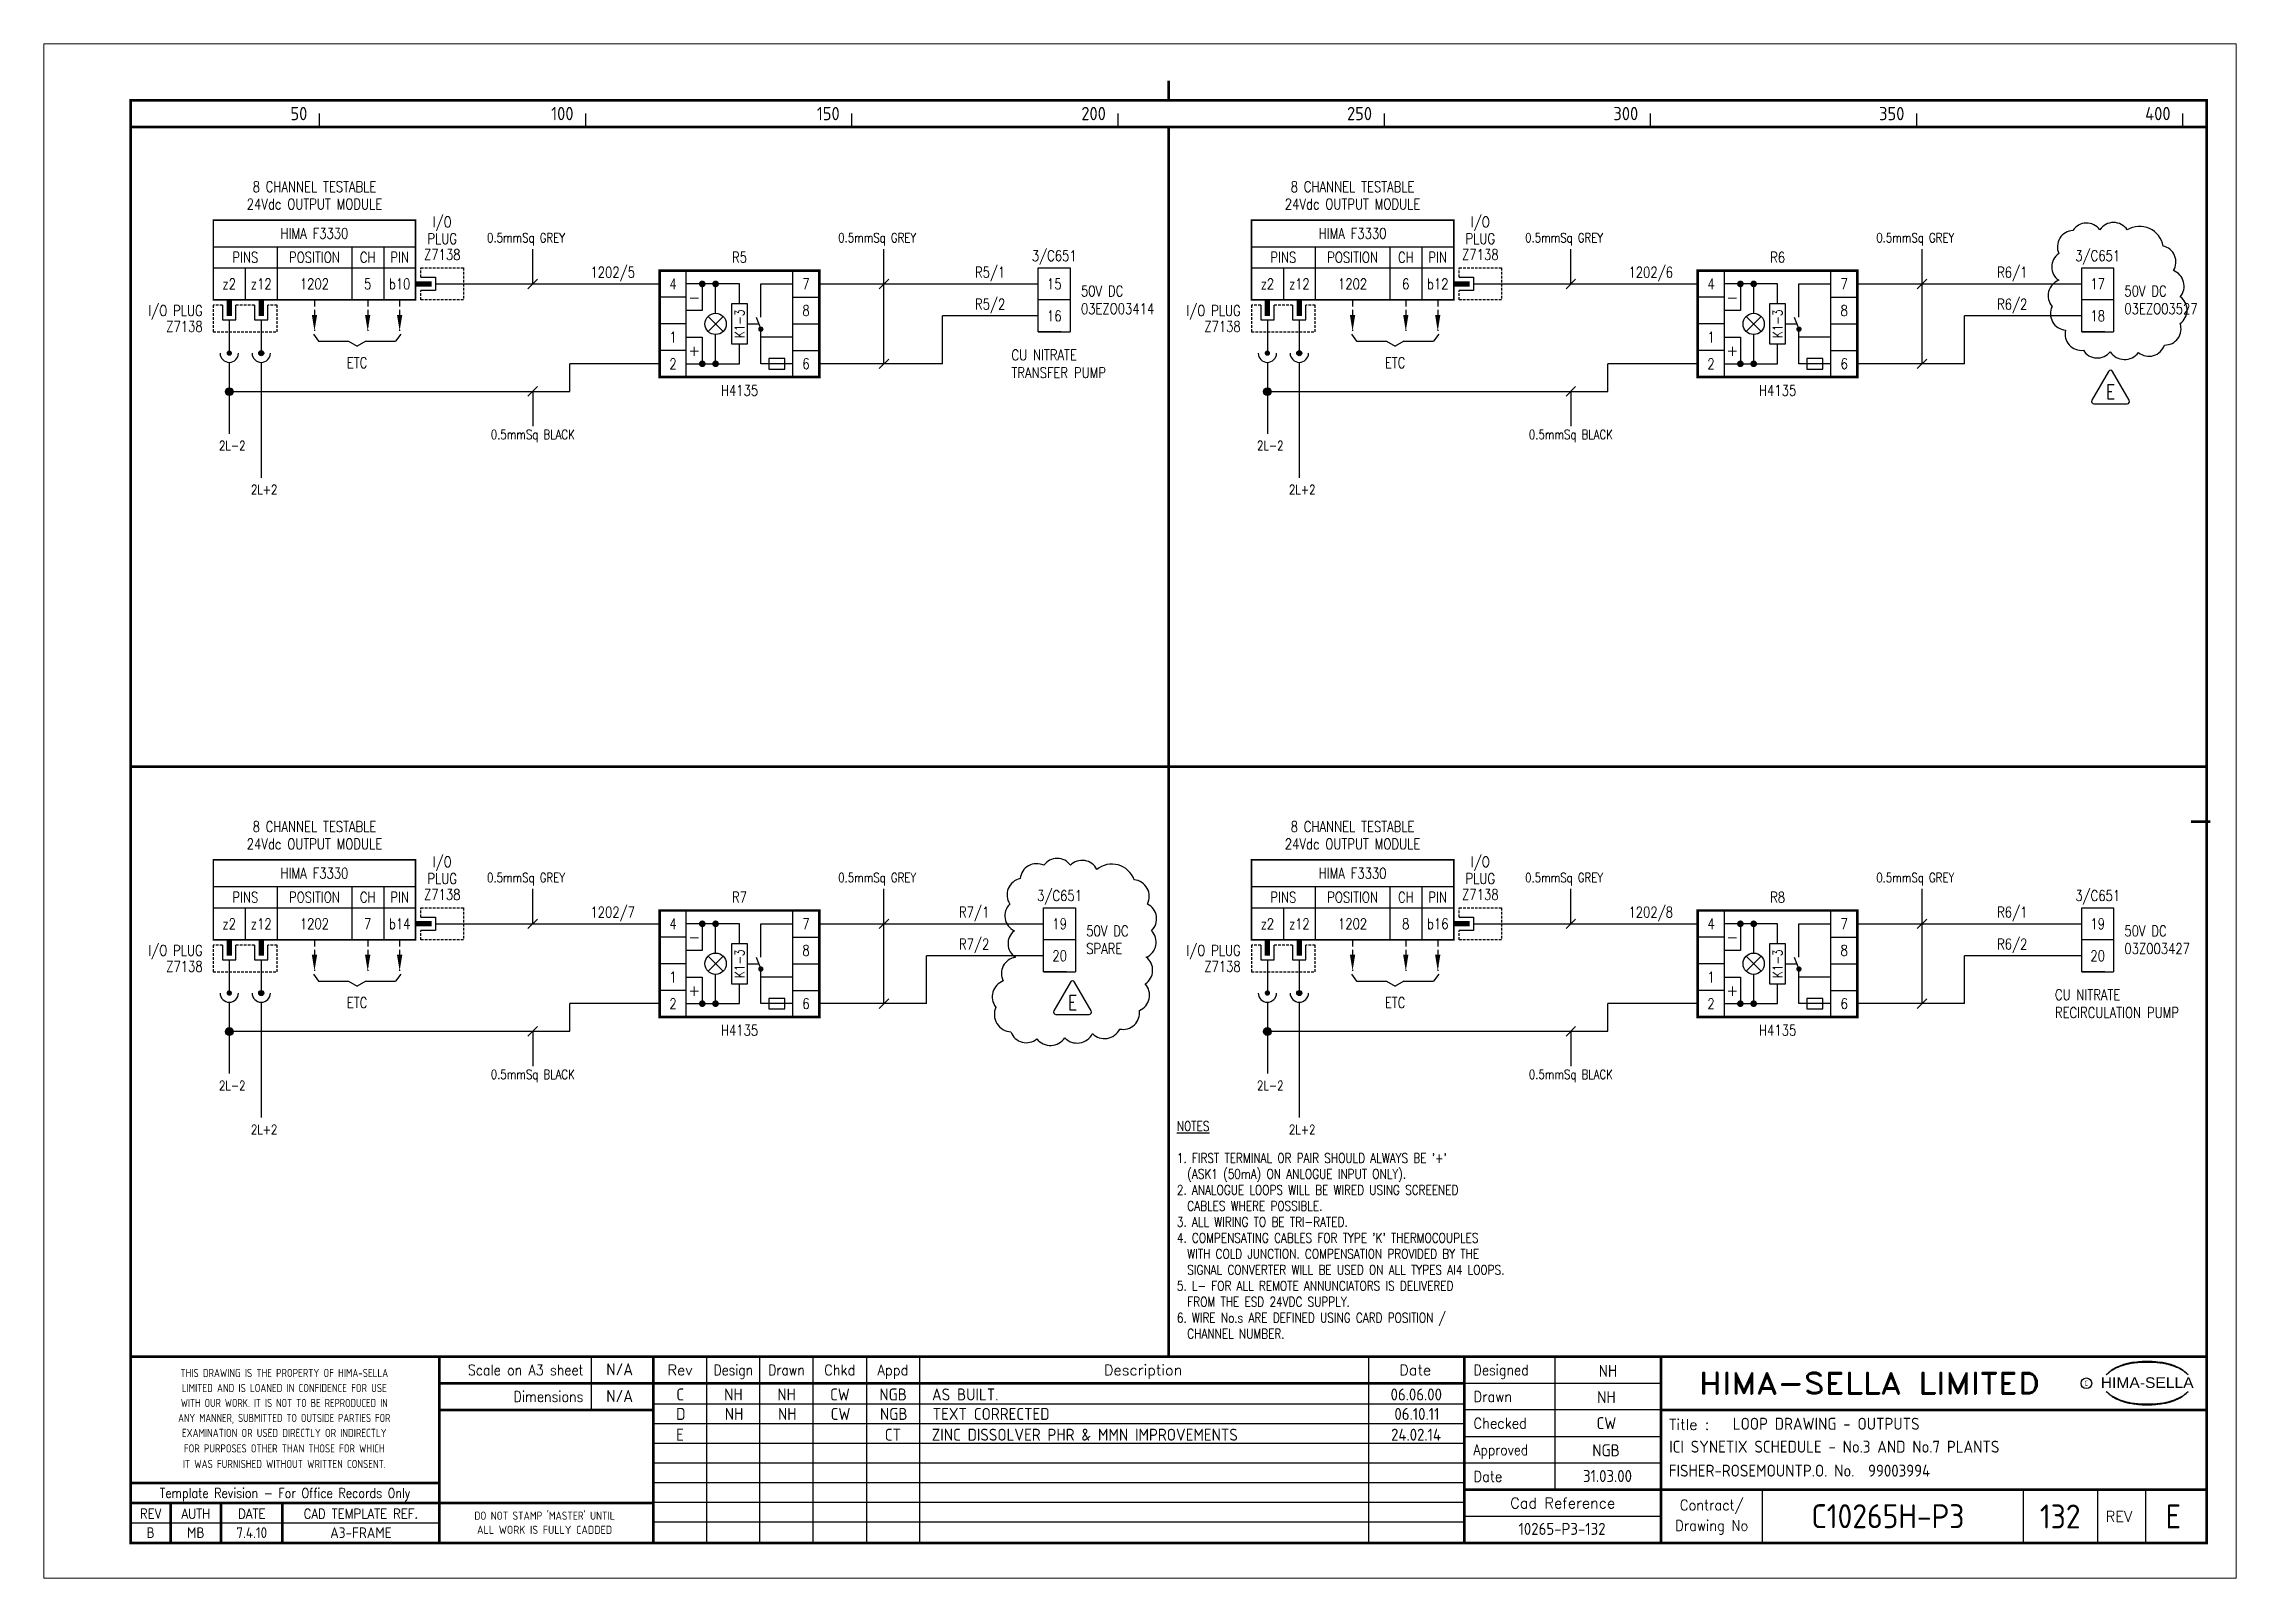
# Paper-space layout 'Layout1' of a CAD drawing. Extents: x 41 to 369, y 29 to 258.
# The model-space entities are those that its viewports show. They can reach past a viewport. Long polylines and large blocks are cut down to what shows.
import ezdxf
from ezdxf.enums import TextEntityAlignment as Align

# ---------------------------------------------------------------- set-up
doc = ezdxf.new("R2010")
doc.units = 0
doc.header["$LTSCALE"] = 0.25
doc.header["$MEASUREMENT"] = 0
doc.linetypes.add('HIDDEN2', pattern=[4.7625, 3.175, -1.5875])
doc.layers.get('0').update_dxf_attribs({"color": 41, "linetype": 'CONTINUOUS'})
for name, color, linetype in [('00-DRG_FRAME', 12, 'CONTINUOUS'), ('01-DRAW', 7, 'CONTINUOUS'), ('02-TEXT', 2, 'CONTINUOUS'), ('051-TEXT', 2, 'CONTINUOUS'), ('117', 7, 'CONTINUOUS'), ('DIM', 3, 'CONTINUOUS'), ('LAB', 2, 'CONTINUOUS'), ('RACK', 2, 'CONTINUOUS'), ('RECORD', 2, 'CONTINUOUS'), ('SLOT', 2, 'CONTINUOUS'), ('SNA', 2, 'CONTINUOUS'), ('TEXT', 2, 'CONTINUOUS'), ('TPOL', 3, 'CONTINUOUS'), ('XR_FUNCTION', 2, 'CONTINUOUS'), ('XR_MAIN', 2, 'CONTINUOUS')]:
    doc.layers.add(name, color=color, linetype=linetype)
doc.styles.add('ARIAL', font='arial.ttf', dxfattribs={"height": 2.5})
doc.styles.add('CROSSREF', font='romans.shx', dxfattribs={"width": 0.8, "height": 2})
doc.styles.add('FUNCTION', font='ROMANS.shx', dxfattribs={"width": 0.8, "height": 2.5})
doc.styles.add('ISO', font='iso.shx')
doc.styles.add('PINS', font='ROMANS.shx', dxfattribs={"width": 0.8, "height": 2.5})
doc.styles.add('RACK', font='ROMANS.shx', dxfattribs={"width": 0.8, "height": 2.5})
doc.styles.add('REFERENC', font='ROMANS.shx', dxfattribs={"width": 0.8, "height": 2.5})
doc.styles.add('ROMAND', font='ROMAND')
doc.styles.add('romans', font='romans.shx', dxfattribs={"width": 0.8, "height": 2.5})
doc.styles.add('SLOT', font='romans.shx', dxfattribs={"width": 0.8, "height": 2})
doc.styles.add('SYMBOL', font='ROMANS.shx', dxfattribs={"width": 0.8, "height": 20})

psp = doc.layouts.get("Layout1")

msp = doc.modelspace()

# ---------------------------------------------------------------- texts
at = {"layer": '00-DRG_FRAME', "style": 'ISO'}
for s, p in [('50', (47.69, 267.75)), ('100', (97.69, 267.75)), ('150', (147.69, 267.75)), ('200', (197.69, 267.75)), ('250', (247.69, 267.75)), ('300', (297.69, 267.75)), ('350', (347.69, 267.75)), ('400', (397.69, 267.75))]:
    msp.add_text(s, height=2.5, dxfattribs=at).set_placement(p, align=Align.RIGHT)
at = {"layer": '00-DRG_FRAME', "color": 3, "style": 'ISO'}
for s, width, p in [('THIS DRAWING IS THE PROPERTY OF HIMA-SELLA', 0.9, (43.36, 32.44)), ("DO NOT STAMP 'MASTER' UNTIL", 0.95, (92.25, 5.79))]:
    msp.add_text(s, height=1.53, dxfattribs=dict(at, width=width)).set_placement(p, align=Align.MIDDLE)
at = {"layer": '00-DRG_FRAME', "color": 4, "style": 'ROMAND', "width": 0.87}
for s, p in [('Scale on A3 sheet', (99.54, 32)), ('Dimensions', (99.54, 27.01))]:
    msp.add_text(s, height=2, dxfattribs=at).set_placement(p, align=Align.RIGHT)
at = {"layer": '00-DRG_FRAME', "color": 4, "style": 'ROMAND'}
for s, p in [('Rev', (117.7, 32)), ('Description', (204.69, 32)), ('Date', (255.79, 32))]:
    msp.add_text(s, height=2, dxfattribs=at).set_placement(p, align=Align.CENTER)
for s, width, p in [('Design', 0.85, (127.7, 32)), ('Drawn', 0.85, (137.7, 32)), ('Chkd', 0.9, (147.7, 32)), ('Appd', 0.9, (157.7, 32))]:
    msp.add_text(s, height=2, dxfattribs=dict(at, width=width)).set_placement(p, align=Align.CENTER)
for s, width, p in [('Designed', 0.87, (266.75, 32)), ('Drawn', 0.9, (266.75, 27)), ('Checked', 0.9, (266.75, 22)), ('Approved', 0.85, (266.75, 17)), ('Date', 0.9, (266.75, 12))]:
    msp.add_text(s, height=2, dxfattribs=dict(at, width=width)).set_placement(p)
at = {"layer": '00-DRG_FRAME', "color": 3, "style": 'ISO'}
for s, width, p in [('LIMITED AND IS LOANED IN CONFIDENCE FOR USE', 0.9, (43.36, 29.62)), ('ANY MANNER, SUBMITTED TO OUTSIDE PARTIES FOR', 0.87, (43.36, 23.99)), ('WITH OUR WORK. IT IS NOT TO BE REPRODUCED IN', 0.87, (43.36, 26.81)), ('EXAMINATION OR USED DIRECTLY OR INDIRECTLY', 0.9, (43.36, 21.18)), ('FOR PURPOSES OTHER THAN THOSE FOR WHICH', 0.9, (43.36, 18.27)), ('IT WAS FURNISHED WITHOUT WRITTEN CONSENT.', 0.9, (43.36, 15.35))]:
    msp.add_text(s, height=1.53, dxfattribs=dict(at, width=width)).set_placement(p, align=Align.MIDDLE_CENTER)
at = {"layer": '00-DRG_FRAME', "style": 'ROMAND', "width": 1.15}
msp.add_text('HIMA-SELLA LIMITED', height=4, dxfattribs=at).set_placement((341.1, 30.5), align=Align.MIDDLE)
at = {"layer": '00-DRG_FRAME', "color": 3, "style": 'ISO', "width": 0.9}
msp.add_text('C', height=1, dxfattribs=at).set_placement((381.84, 30), align=Align.CENTER)
at = {"layer": '00-DRG_FRAME', "style": 'ARIAL', "width": 1.05}
msp.add_text('HIMA-SELLA', height=2, dxfattribs=at).set_placement((393.3, 29.63), align=Align.CENTER)
at = {"layer": '00-DRG_FRAME', "color": 4, "style": 'ROMAND'}
msp.add_text('Title :', height=2, dxfattribs=at).set_placement((303.5, 21.75))
for s, height, width, p in [('Template Revision - For Office Records Only', 1.8, 0.85, (43.5, 9.62)), ('Contract/', 2, 0.9, (311.5, 7.5)), ('REV', 1.8, 0.9, (18.25, 6)), ('AUTH', 1.8, 0.9, (26.75, 6)), ('DATE', 1.8, 0.9, (37.25, 6)), ('CAD TEMPLATE REF.', 1.8, 0.9, (57.75, 6)), ('Drawing No', 2, 0.9, (311.5, 3.5))]:
    msp.add_text(s, height=height, dxfattribs=dict(at, width=width)).set_placement(p, align=Align.MIDDLE)
for s, p in [('Cad Reference', (283.5, 8)), ('REV', (388, 5.5))]:
    msp.add_text(s, height=2, dxfattribs=at).set_placement(p, align=Align.MIDDLE)
at = {"layer": '00-DRG_FRAME', "color": 41, "style": 'ISO'}
for s, p in [('B', (18.25, 1.45)), ('MB', (26.75, 1.45)), ('7.4.10', (37.25, 1.45)), ('A3-FRAME', (57.75, 1.45))]:
    msp.add_text(s, height=2, dxfattribs=at).set_placement(p, align=Align.CENTER)
at = {"layer": '00-DRG_FRAME', "color": 3, "style": 'ISO'}
msp.add_text('ALL WORK IS FULLY CADDED', height=1.53, dxfattribs=at).set_placement((92.25, 2.98), align=Align.MIDDLE_CENTER)
at = {"layer": '01-DRAW', "color": 2, "style": 'romans', "width": 0.8}
for p in [(57.03, 221.19), (252.03, 221.19), (57.03, 101), (252.03, 101)]:
    msp.add_text('ETC', height=2, dxfattribs=at).set_placement(p, align=Align.CENTER)
at = {"layer": '01-DRAW', "style": 'romans', "width": 0.8}
for s, p in [('2L-2', (31.09, 205.76)), ('2L-2', (226.09, 205.76)), ('2L+2', (37.09, 197.5)), ('2L+2', (232.09, 197.5)), ('2L-2', (31.09, 85.56)), ('2L-2', (226.09, 85.56)), ('2L+2', (37.09, 77.31)), ('2L+2', (232.09, 77.31))]:
    msp.add_text(s, height=1.75, dxfattribs=at).set_placement(p)
at = {"layer": '01-DRAW', "char_height": 2, "attachment_point": 5, "style": 'romans'}
for s, insert in [('15', (188, 237)), ('17', (384, 237)), ('16', (188, 231)), ('18', (384, 231)), ('19', (189, 116.81)), ('19', (384, 116.81)), ('20', (189, 110.81)), ('20', (384, 110.81))]:
    msp.add_mtext_dynamic_manual_height_columns(s, width=6, gutter_width=12.5, heights=[5.95], dxfattribs=dict(at, insert=insert))
at = {"layer": '01-DRAW', "insert": (211.02, 79.72), "char_height": 1.8, "width": 80.9791, "attachment_point": 1, "style": 'romans'}
msp.add_mtext("{\\LNOTES\\P\\P}1. FIRST TERMINAL OR PAIR SHOULD ALWAYS BE '+'\\P  (ASK1 (50mA) ON ANLOGUE INPUT ONLY).\\P2. ANALOGUE LOOPS WILL BE WIRED USING SCREENED\\P  CABLES WHERE POSSIBLE.\\P3. ALL WIRING TO BE TRI-RATED.\\P4. COMPENSATING CABLES FOR TYPE 'K' THERMOCOUPLES \\P  WITH COLD JUNCTION. COMPENSATION PROVIDED BY THE\\P  SIGNAL CONVERTER WILL BE USED ON ALL TYPES AI4 LOOPS.\\P5. L- FOR ALL REMOTE ANNUNCIATORS IS DELIVERED \\P  FROM THE ESD 24VDC SUPPLY.\\P6. WIRE No.s ARE DEFINED USING CARD POSITION /\\P  CHANNEL NUMBER.          ", dxfattribs=at)
at = {"layer": '051-TEXT', "style": 'romans', "width": 0.8}
for s, p in [('3/C651', (188, 241.3)), ('3/C651', (384, 241.3)), ('1202/5', (105.05, 238.19)), ('R5/1', (175.95, 238.19)), ('1202/6', (300.05, 238.19)), ('R6/1', (367.95, 238.19)), ('R5/2', (175.95, 232.19)), ('R6/2', (367.95, 232.19)), ('1202/7', (105.05, 118)), ('R7/1', (172.95, 118)), ('3/C651', (189, 121.11)), ('1202/8', (300.05, 118)), ('R6/1', (367.95, 118)), ('3/C651', (384, 121.11)), ('R7/2', (172.95, 112)), ('R6/2', (367.95, 112))]:
    msp.add_text(s, height=2, dxfattribs=at).set_placement(p, align=Align.CENTER)
at = {"layer": 'DIM', "style": 'romans', "width": 0.8}
for s, p in [('0.5mmSq GREY', (88.77, 244.81)), ('0.5mmSq GREY', (154.73, 244.81)), ('0.5mmSq GREY', (283.77, 244.81)), ('0.5mmSq GREY', (349.73, 244.81)), ('0.5mmSq BLACK', (90.04, 207.85)), ('0.5mmSq BLACK', (285.04, 207.85)), ('0.5mmSq GREY', (88.77, 124.61)), ('0.5mmSq GREY', (154.73, 124.61)), ('0.5mmSq GREY', (283.77, 124.61)), ('0.5mmSq GREY', (349.73, 124.61)), ('0.5mmSq BLACK', (90.04, 87.65)), ('0.5mmSq BLACK', (285.04, 87.65))]:
    msp.add_text(s, height=1.75, dxfattribs=at).set_placement(p, align=Align.CENTER)
at = {"layer": 'TEXT', "char_height": 2, "attachment_point": 4, "style": 'romans'}
for s, insert, width in [('50V DC\\P03EZO03414', (193, 234), 47.7416), ('50V DC\\P03EZO03527', (389, 234), 47.7416), ('CU NITRATE\\PTRANSFER PUMP', (179.96, 222), 23.24), ('50V DC\\PSPARE', (194, 113.81), 47.7416), ('50V DC\\P03Z003427', (389, 113.81), 47.7416), ('CU NITRATE\\PRECIRCULATION PUMP', (375.96, 101.81), 27.4801)]:
    msp.add_mtext(s, dxfattribs=dict(at, insert=insert, width=width))

# ---------------------------------------------------------------- blocks, each defined once
blk = doc.blocks.new('A3-REVA')
at = {"layer": '051-TEXT', "style": 'ISO'}
for tag, p in [('DESIGNED', (292.01, 31.7)), ('A', (117.73, 27.28)), ('DES', (127.73, 27.28)), ('DRN', (137.73, 27.28)), ('CHKD', (147.73, 27.28)), ('APPD', (157.73, 27.28)), ('DATE', (256, 27.28)), ('DRAWN', (291.72, 26.77)), ('CHECKED', (291.72, 21.89)), ('APPD', (291.65, 16.79)), ('DATE', (291.92, 11.96))]:
    blk.add_attdef(tag, text='', height=2.25, dxfattribs=at).set_placement(p, align=Align.CENTER)
blk.add_attdef('DESCRIPTION', (165.03, 27.28), '', height=2.25, dxfattribs=at)
blk = doc.blocks.new('A3-REVB')
at = {"layer": '051-TEXT', "style": 'ISO'}
for tag, p in [('A', (124.85, -20.36)), ('DES', (134.85, -20.36)), ('DRN', (144.85, -20.36)), ('CHKD', (154.85, -20.36)), ('APPD', (164.85, -20.36)), ('DATE', (263.12, -20.36))]:
    blk.add_attdef(tag, text='', height=2.25, dxfattribs=at).set_placement(p, align=Align.CENTER)
blk.add_attdef('DESCRIPTION', (172.15, -20.36), '', height=2.25, dxfattribs=at)
blk = doc.blocks.new('A3-TITLE')
at = {"layer": '051-TEXT', "style": 'ISO'}
blk.add_attdef('TITLE_1', (315.46, 21.78), '', height=2.25, dxfattribs=at)
for tag, p in [('DRGNO', (376.96, 3.24)), ('REV.', (398.2, 3.24))]:
    blk.add_attdef(tag, text='', height=4.5, dxfattribs=at).set_placement(p, align=Align.CENTER)
blk = doc.blocks.new('A3-CONTRACT')
at = {"layer": '051-TEXT', "color": 41, "style": 'ISO'}
for tag, height, p in [('SCALE', 2.25, (106.71, 31.82)), ('DIMS', 2.25, (106.71, 26.8)), ('CONTRACT', 4.5, (344.94, 3.1)), ('CAD-REF', 2.25, (283.73, 1.84))]:
    blk.add_attdef(tag, text='', height=height, dxfattribs=at).set_placement(p, align=Align.CENTER)
for tag, p in [('TITLE_2', (303.86, 17.28)), ('TITLE_3', (303.79, 12.78))]:
    blk.add_attdef(tag, p, '', height=2.25, dxfattribs=at)
blk = doc.blocks.new('DOT')
for radius in [0.75, 0.65, 0.55, 0.45, 0.35, 0.25, 0.15, 0.05]:
    blk.add_circle((0, 0), radius)
blk = doc.blocks.new('H4135')
at = {"layer": '01-DRAW'}
for p, q in [((130, 211.5), (130, 231.5)), ((130, 211.5), (130, 231.5)), ((150, 211.5), (150, 231.5)), ((130, 226.5), (125, 226.5)), ((140, 229), (130, 229)), ((133, 229), (133, 224)), ((135.5, 223.5), (135.5, 229)), ((140, 225.25), (140, 229)), ((144, 229), (150, 229)), ((144, 222.75), (144, 229)), ((150, 226.5), (155, 226.5)), ((133, 224), (130, 224)), ((134.0858, 220.0858), (136.9142, 222.9142)), ((136.9142, 220.0858), (134.0858, 222.9142)), ((138.5, 225.25), (138.5, 217.75)), ((141.5, 225.25), (138.5, 225.25)), ((141.5, 217.75), (141.5, 225.25)), ((143.1, 222.75), (144, 220.5)), ((130, 221.5), (125, 221.5)), ((130, 219), (133, 219)), ((133, 219), (133, 214)), ((135.5, 214), (135.5, 219.5)), ((141.5, 221.5), (143.6, 221.5)), ((144, 214), (144, 220.5)), ((150, 219), (144, 219)), ((150, 221.5), (155, 221.5)), ((130, 216.5), (125, 216.5)), ((138.5, 217.75), (141.5, 217.75)), ((140, 214), (140, 217.75)), ((145.5, 215), (145.5, 213)), ((148.5, 215), (145.5, 215)), ((148.5, 213), (148.5, 215)), ((150, 216.5), (155, 216.5)), ((130, 214), (140, 214)), ((150, 214), (144, 214)), ((145.5, 213), (148.5, 213))]:
    blk.add_line(p, q, dxfattribs=at)
at = {"layer": '01-DRAW', "const_width": 0.5}
blk.add_lwpolyline([(155, 211.5), (155, 231.5), (125, 231.5), (125, 211.5)], close=True, dxfattribs=at)
for points in [[(133, 228.625, 1), (133, 229.375, 1)], [(135.5, 228.625, 1), (135.5, 229.375, 1)], [(144, 220.75, -1), (144, 220.25, -1)], [(133, 213.625, 1), (133, 214.375, 1)], [(135.5, 213.625, 1), (135.5, 214.375, 1)]]:
    blk.add_lwpolyline(points, format="xyb", close=True, dxfattribs=at)
at = {"layer": '01-DRAW'}
blk.add_circle((135.5, 221.5), 2, dxfattribs=at)
at = {"color": 3, "style": 'romans'}
for s, p in [('-', (131.5, 226.5)), ('+', (131.5, 216.5))]:
    blk.add_text(s, height=2, dxfattribs=at).set_placement(p, align=Align.MIDDLE)
at = {"color": 3, "style": 'romans', "width": 0.8}
blk.add_text('K1-3', height=1.8, rotation=90, dxfattribs=at).set_placement((140, 221.5), align=Align.MIDDLE)
at = {"layer": 'RECORD', "style": 'REFERENC', "width": 0.8}
blk.add_attdef('H4135', text='', height=2, dxfattribs=at).set_placement((140, 209), align=Align.MIDDLE)
at = {"layer": 'SNA', "style": 'SYMBOL', "width": 0.8}
blk.add_attdef('R1', text='', height=2, dxfattribs=at).set_placement((140, 234), align=Align.MIDDLE)
at = {"layer": 'TPOL', "color": 7, "style": 'PINS', "width": 0.8}
for tag, p in [('4', (127.5, 229)), ('7', (152.5, 229)), ('8', (152.5, 224)), ('1', (127.5, 219)), ('2', (127.5, 214)), ('6', (152.5, 214))]:
    blk.add_attdef(tag, text='', height=2, dxfattribs=at).set_placement(p, align=Align.MIDDLE)
blk = doc.blocks.new('F3330-05')
for p, q in [((-38, 7), (0, 7)), ((-26, 7), (-26, -3)), ((-12, 7), (-12, -3)), ((-6, 7), (-6, -3)), ((-38, 3), (0, 3)), ((-32, 3), (-32, -3)), ((1, 1.25), (3.75, 1.25)), ((3.75, 1.25), (3.75, -1.25)), ((3.75, 0), (9, 0)), ((-36.25, -4), (-36.25, -6.75)), ((-33.75, -6.75), (-33.75, -4)), ((-30.25, -4), (-30.25, -6.75)), ((-27.75, -6.75), (-27.75, -4)), ((3.75, -1.25), (1, -1.25)), ((-36.25, -6.75), (-33.75, -6.75)), ((-35, -6.75), (-35, -9)), ((-30.25, -6.75), (-27.75, -6.75)), ((-29, -6.75), (-29, -9))]:
    blk.add_line(p, q)
at = {"const_width": 0.3}
blk.add_lwpolyline([(0, -3), (-38, -3), (-38, 12), (0, 12)], close=True, dxfattribs=at)
blk.add_lwpolyline([(3, 0, 1, 1, 0), (0, 0, 0.5, 0.5, 0)], format="xyseb")
at = {"color": 3, "linetype": 'HIDDEN2', "ltscale": 0.4}
for points in [[(1, 1.25), (1, 3), (9, 3), (9, -3), (1, -3), (1, -1.25)], [(-36.25, -4), (-38, -4), (-38, -9), (-26, -9), (-26, -4), (-27.75, -4)], [(-30.25, -4), (-33.75, -4)]]:
    blk.add_lwpolyline(points, dxfattribs=at)
at = {"const_width": 1}
for points in [[(-35, -6), (-35, -3)], [(-29, -6), (-29, -3)]]:
    blk.add_lwpolyline(points, dxfattribs=at)
at = {"layer": 'LAB', "style": 'PINS', "width": 0.8, "flags": 1}
blk.add_attdef('LAB1', text='', height=1.5, dxfattribs=at).set_placement((-41, -1), align=Align.RIGHT)
at = {"layer": 'RACK', "style": 'RACK', "width": 0.8}
blk.add_attdef('SLOT', text='', height=2, dxfattribs=at).set_placement((-19, 0), align=Align.MIDDLE)
at = {"layer": 'SLOT', "style": 'SLOT', "width": 0.8}
blk.add_attdef('ADD1', text='', height=2, dxfattribs=at).set_placement((-9, 0), align=Align.MIDDLE)
at = {"layer": 'SNA', "style": 'SYMBOL', "width": 0.8, "flags": 1}
blk.add_attdef('SNA', text='', height=1.5, dxfattribs=at).set_placement((-41, 5), align=Align.RIGHT)
at = {"layer": 'TEXT', "style": 'romans', "width": 0.8}
for s, p in [('8 CHANNEL TESTABLE', (-19, 17.25)), ('24Vdc OUTPUT MODULE', (-19, 14))]:
    blk.add_text(s, height=2, dxfattribs=at).set_placement(p, align=Align.CENTER)
for s, p in [('I/O', (5, 11.5)), ('HIMA F3330', (-19, 9.5)), ('PLUG', (5, 8.5)), ('PINS', (-32, 5)), ('POSITION', (-19, 5)), ('CH', (-9, 5)), ('PIN', (-3, 5)), ('Z7138', (5, 5.5)), ('z2', (-35, 0)), ('z12', (-29, 0)), ('b10', (-3, 0))]:
    blk.add_text(s, height=2, dxfattribs=at).set_placement(p, align=Align.MIDDLE)
for s, p in [('I/O PLUG', (-40, -5)), ('Z7138', (-40, -8))]:
    blk.add_text(s, height=2, dxfattribs=at).set_placement(p, align=Align.MIDDLE_RIGHT)
at = {"layer": 'TPOL', "color": 2, "style": 'PINS', "width": 0.8}
blk.add_attdef('CN1', text='', height=2, dxfattribs=at).set_placement((-3, 0), align=Align.MIDDLE)
at = {"layer": 'TPOL', "style": 'PINS', "width": 0.8, "flags": 1}
blk.add_attdef('CN2', text='', height=1, dxfattribs=at).set_placement((9, 0), align=Align.MIDDLE_RIGHT)
for tag, p in [('CN3', (-35, -9)), ('CN4', (-29, -9))]:
    blk.add_attdef(tag, text='', height=1, dxfattribs=at).set_placement(p, align=Align.BOTTOM_CENTER)
at = {"layer": 'XR_FUNCTION', "style": 'FUNCTION', "width": 0.8, "flags": 1}
blk.add_attdef('XR_FUNCTION', text='', height=1.5, dxfattribs=at).set_placement((-41, 7), align=Align.RIGHT)
at = {"layer": 'XR_MAIN', "style": 'CROSSREF', "width": 0.8, "flags": 1}
blk.add_attdef('XR_MAIN', text='', height=1.5, dxfattribs=at).set_placement((-41, 1), align=Align.RIGHT)
blk = doc.blocks.new('F3330-06')
for p, q in [((-38, 7), (0, 7)), ((-26, 7), (-26, -3)), ((-12, 7), (-12, -3)), ((-6, 7), (-6, -3)), ((-38, 3), (0, 3)), ((-32, 3), (-32, -3)), ((1, 1.25), (3.75, 1.25)), ((3.75, 1.25), (3.75, -1.25)), ((3.75, 0), (9, 0)), ((-36.25, -4), (-36.25, -6.75)), ((-33.75, -6.75), (-33.75, -4)), ((-30.25, -4), (-30.25, -6.75)), ((-27.75, -6.75), (-27.75, -4)), ((3.75, -1.25), (1, -1.25)), ((-36.25, -6.75), (-33.75, -6.75)), ((-35, -6.75), (-35, -9)), ((-30.25, -6.75), (-27.75, -6.75)), ((-29, -6.75), (-29, -9))]:
    blk.add_line(p, q)
at = {"const_width": 0.3}
blk.add_lwpolyline([(0, -3), (-38, -3), (-38, 12), (0, 12)], close=True, dxfattribs=at)
blk.add_lwpolyline([(3, 0, 1, 1, 0), (0, 0, 0.5, 0.5, 0)], format="xyseb")
at = {"color": 3, "linetype": 'HIDDEN2', "ltscale": 0.4}
for points in [[(1, 1.25), (1, 3), (9, 3), (9, -3), (1, -3), (1, -1.25)], [(-36.25, -4), (-38, -4), (-38, -9), (-26, -9), (-26, -4), (-27.75, -4)], [(-30.25, -4), (-33.75, -4)]]:
    blk.add_lwpolyline(points, dxfattribs=at)
at = {"const_width": 1}
for points in [[(-35, -6), (-35, -3)], [(-29, -6), (-29, -3)]]:
    blk.add_lwpolyline(points, dxfattribs=at)
at = {"layer": 'LAB', "style": 'PINS', "width": 0.8, "flags": 1}
blk.add_attdef('LAB1', text='', height=1.5, dxfattribs=at).set_placement((-41, -1), align=Align.RIGHT)
at = {"layer": 'RACK', "style": 'RACK', "width": 0.8}
blk.add_attdef('SLOT', text='', height=2, dxfattribs=at).set_placement((-19, 0), align=Align.MIDDLE)
at = {"layer": 'SLOT', "style": 'SLOT', "width": 0.8}
blk.add_attdef('ADD1', text='', height=2, dxfattribs=at).set_placement((-9, 0), align=Align.MIDDLE)
at = {"layer": 'SNA', "style": 'SYMBOL', "width": 0.8, "flags": 1}
blk.add_attdef('SNA', text='', height=1.5, dxfattribs=at).set_placement((-41, 5), align=Align.RIGHT)
at = {"layer": 'TEXT', "style": 'romans', "width": 0.8}
for s, p in [('8 CHANNEL TESTABLE', (-19, 17.25)), ('24Vdc OUTPUT MODULE', (-19, 14))]:
    blk.add_text(s, height=2, dxfattribs=at).set_placement(p, align=Align.CENTER)
for s, p in [('I/O', (5, 11.5)), ('HIMA F3330', (-19, 9.5)), ('PLUG', (5, 8.5)), ('PINS', (-32, 5)), ('POSITION', (-19, 5)), ('CH', (-9, 5)), ('PIN', (-3, 5)), ('Z7138', (5, 5.5)), ('z2', (-35, 0)), ('z12', (-29, 0)), ('b12', (-3, 0))]:
    blk.add_text(s, height=2, dxfattribs=at).set_placement(p, align=Align.MIDDLE)
for s, p in [('I/O PLUG', (-40, -5)), ('Z7138', (-40, -8))]:
    blk.add_text(s, height=2, dxfattribs=at).set_placement(p, align=Align.MIDDLE_RIGHT)
at = {"layer": 'TPOL', "color": 2, "style": 'PINS', "width": 0.8}
blk.add_attdef('CN1', text='', height=2, dxfattribs=at).set_placement((-3, 0), align=Align.MIDDLE)
at = {"layer": 'TPOL', "style": 'PINS', "width": 0.8, "flags": 1}
blk.add_attdef('CN2', text='', height=1, dxfattribs=at).set_placement((9, 0), align=Align.MIDDLE_RIGHT)
for tag, p in [('CN3', (-35, -9)), ('CN4', (-29, -9))]:
    blk.add_attdef(tag, text='', height=1, dxfattribs=at).set_placement(p, align=Align.BOTTOM_CENTER)
at = {"layer": 'XR_FUNCTION', "style": 'FUNCTION', "width": 0.8, "flags": 1}
blk.add_attdef('XR_FUNCTION', text='', height=1.5, dxfattribs=at).set_placement((-41, 7), align=Align.RIGHT)
at = {"layer": 'XR_MAIN', "style": 'CROSSREF', "width": 0.8, "flags": 1}
blk.add_attdef('XR_MAIN', text='', height=1.5, dxfattribs=at).set_placement((-41, 1), align=Align.RIGHT)
blk = doc.blocks.new('F3330-08')
for p, q in [((-38, 7), (0, 7)), ((-26, 7), (-26, -3)), ((-12, 7), (-12, -3)), ((-6, 7), (-6, -3)), ((-38, 3), (0, 3)), ((-32, 3), (-32, -3)), ((1, 1.25), (3.75, 1.25)), ((3.75, 1.25), (3.75, -1.25)), ((3.75, 0), (9, 0)), ((-36.25, -4), (-36.25, -6.75)), ((-33.75, -6.75), (-33.75, -4)), ((-30.25, -4), (-30.25, -6.75)), ((-27.75, -6.75), (-27.75, -4)), ((3.75, -1.25), (1, -1.25)), ((-36.25, -6.75), (-33.75, -6.75)), ((-35, -6.75), (-35, -9)), ((-30.25, -6.75), (-27.75, -6.75)), ((-29, -6.75), (-29, -9))]:
    blk.add_line(p, q)
at = {"const_width": 0.3}
blk.add_lwpolyline([(0, -3), (-38, -3), (-38, 12), (0, 12)], close=True, dxfattribs=at)
blk.add_lwpolyline([(3, 0, 1, 1, 0), (0, 0, 0.5, 0.5, 0)], format="xyseb")
at = {"color": 3, "linetype": 'HIDDEN2', "ltscale": 0.4}
for points in [[(1, 1.25), (1, 3), (9, 3), (9, -3), (1, -3), (1, -1.25)], [(-36.25, -4), (-38, -4), (-38, -9), (-26, -9), (-26, -4), (-27.75, -4)], [(-30.25, -4), (-33.75, -4)]]:
    blk.add_lwpolyline(points, dxfattribs=at)
at = {"const_width": 1}
for points in [[(-35, -6), (-35, -3)], [(-29, -6), (-29, -3)]]:
    blk.add_lwpolyline(points, dxfattribs=at)
at = {"layer": 'LAB', "style": 'PINS', "width": 0.8, "flags": 1}
blk.add_attdef('LAB1', text='', height=1.5, dxfattribs=at).set_placement((-41, -1), align=Align.RIGHT)
at = {"layer": 'RACK', "style": 'RACK', "width": 0.8}
blk.add_attdef('SLOT', text='', height=2, dxfattribs=at).set_placement((-19, 0), align=Align.MIDDLE)
at = {"layer": 'SLOT', "style": 'SLOT', "width": 0.8}
blk.add_attdef('ADD1', text='', height=2, dxfattribs=at).set_placement((-9, 0), align=Align.MIDDLE)
at = {"layer": 'SNA', "style": 'SYMBOL', "width": 0.8, "flags": 1}
blk.add_attdef('SNA', text='', height=1.5, dxfattribs=at).set_placement((-41, 5), align=Align.RIGHT)
at = {"layer": 'TEXT', "style": 'romans', "width": 0.8}
for s, p in [('8 CHANNEL TESTABLE', (-19, 17.25)), ('24Vdc OUTPUT MODULE', (-19, 14))]:
    blk.add_text(s, height=2, dxfattribs=at).set_placement(p, align=Align.CENTER)
for s, p in [('I/O', (5, 11.5)), ('HIMA F3330', (-19, 9.5)), ('PLUG', (5, 8.5)), ('PINS', (-32, 5)), ('POSITION', (-19, 5)), ('CH', (-9, 5)), ('PIN', (-3, 5)), ('Z7138', (5, 5.5)), ('z2', (-35, 0)), ('z12', (-29, 0)), ('b16', (-3, 0))]:
    blk.add_text(s, height=2, dxfattribs=at).set_placement(p, align=Align.MIDDLE)
for s, p in [('I/O PLUG', (-40, -5)), ('Z7138', (-40, -8))]:
    blk.add_text(s, height=2, dxfattribs=at).set_placement(p, align=Align.MIDDLE_RIGHT)
at = {"layer": 'TPOL', "color": 2, "style": 'PINS', "width": 0.8}
blk.add_attdef('CN1', text='', height=2, dxfattribs=at).set_placement((-3, 0), align=Align.MIDDLE)
at = {"layer": 'TPOL', "style": 'PINS', "width": 0.8, "flags": 1}
blk.add_attdef('CN2', text='', height=1, dxfattribs=at).set_placement((9, 0), align=Align.MIDDLE_RIGHT)
for tag, p in [('CN3', (-35, -9)), ('CN4', (-29, -9))]:
    blk.add_attdef(tag, text='', height=1, dxfattribs=at).set_placement(p, align=Align.BOTTOM_CENTER)
at = {"layer": 'XR_FUNCTION', "style": 'FUNCTION', "width": 0.8, "flags": 1}
blk.add_attdef('XR_FUNCTION', text='', height=1.5, dxfattribs=at).set_placement((-41, 7), align=Align.RIGHT)
at = {"layer": 'XR_MAIN', "style": 'CROSSREF', "width": 0.8, "flags": 1}
blk.add_attdef('XR_MAIN', text='', height=1.5, dxfattribs=at).set_placement((-41, 1), align=Align.RIGHT)
blk = doc.blocks.new('F3330-07')
for p, q in [((-38, 7), (0, 7)), ((-26, 7), (-26, -3)), ((-12, 7), (-12, -3)), ((-6, 7), (-6, -3)), ((-38, 3), (0, 3)), ((-32, 3), (-32, -3)), ((1, 1.25), (3.75, 1.25)), ((3.75, 1.25), (3.75, -1.25)), ((3.75, 0), (9, 0)), ((-36.25, -4), (-36.25, -6.75)), ((-33.75, -6.75), (-33.75, -4)), ((-30.25, -4), (-30.25, -6.75)), ((-27.75, -6.75), (-27.75, -4)), ((3.75, -1.25), (1, -1.25)), ((-36.25, -6.75), (-33.75, -6.75)), ((-35, -6.75), (-35, -9)), ((-30.25, -6.75), (-27.75, -6.75)), ((-29, -6.75), (-29, -9))]:
    blk.add_line(p, q)
at = {"const_width": 0.3}
blk.add_lwpolyline([(0, -3), (-38, -3), (-38, 12), (0, 12)], close=True, dxfattribs=at)
blk.add_lwpolyline([(3, 0, 1, 1, 0), (0, 0, 0.5, 0.5, 0)], format="xyseb")
at = {"color": 3, "linetype": 'HIDDEN2', "ltscale": 0.4}
for points in [[(1, 1.25), (1, 3), (9, 3), (9, -3), (1, -3), (1, -1.25)], [(-36.25, -4), (-38, -4), (-38, -9), (-26, -9), (-26, -4), (-27.75, -4)], [(-30.25, -4), (-33.75, -4)]]:
    blk.add_lwpolyline(points, dxfattribs=at)
at = {"const_width": 1}
for points in [[(-35, -6), (-35, -3)], [(-29, -6), (-29, -3)]]:
    blk.add_lwpolyline(points, dxfattribs=at)
at = {"layer": 'LAB', "style": 'PINS', "width": 0.8, "flags": 1}
blk.add_attdef('LAB1', text='', height=1.5, dxfattribs=at).set_placement((-41, -1), align=Align.RIGHT)
at = {"layer": 'RACK', "style": 'RACK', "width": 0.8}
blk.add_attdef('SLOT', text='', height=2, dxfattribs=at).set_placement((-19, 0), align=Align.MIDDLE)
at = {"layer": 'SLOT', "style": 'SLOT', "width": 0.8}
blk.add_attdef('ADD1', text='', height=2, dxfattribs=at).set_placement((-9, 0), align=Align.MIDDLE)
at = {"layer": 'SNA', "style": 'SYMBOL', "width": 0.8, "flags": 1}
blk.add_attdef('SNA', text='', height=1.5, dxfattribs=at).set_placement((-41, 5), align=Align.RIGHT)
at = {"layer": 'TEXT', "style": 'romans', "width": 0.8}
for s, p in [('8 CHANNEL TESTABLE', (-19, 17.25)), ('24Vdc OUTPUT MODULE', (-19, 14))]:
    blk.add_text(s, height=2, dxfattribs=at).set_placement(p, align=Align.CENTER)
for s, p in [('I/O', (5, 11.5)), ('HIMA F3330', (-19, 9.5)), ('PLUG', (5, 8.5)), ('PINS', (-32, 5)), ('POSITION', (-19, 5)), ('CH', (-9, 5)), ('PIN', (-3, 5)), ('Z7138', (5, 5.5)), ('z2', (-35, 0)), ('z12', (-29, 0)), ('b14', (-3, 0))]:
    blk.add_text(s, height=2, dxfattribs=at).set_placement(p, align=Align.MIDDLE)
for s, p in [('I/O PLUG', (-40, -5)), ('Z7138', (-40, -8))]:
    blk.add_text(s, height=2, dxfattribs=at).set_placement(p, align=Align.MIDDLE_RIGHT)
at = {"layer": 'TPOL', "color": 2, "style": 'PINS', "width": 0.8}
blk.add_attdef('CN1', text='', height=2, dxfattribs=at).set_placement((-3, 0), align=Align.MIDDLE)
at = {"layer": 'TPOL', "style": 'PINS', "width": 0.8, "flags": 1}
blk.add_attdef('CN2', text='', height=1, dxfattribs=at).set_placement((9, 0), align=Align.MIDDLE_RIGHT)
for tag, p in [('CN3', (-35, -9)), ('CN4', (-29, -9))]:
    blk.add_attdef(tag, text='', height=1, dxfattribs=at).set_placement(p, align=Align.BOTTOM_CENTER)
at = {"layer": 'XR_FUNCTION', "style": 'FUNCTION', "width": 0.8, "flags": 1}
blk.add_attdef('XR_FUNCTION', text='', height=1.5, dxfattribs=at).set_placement((-41, 7), align=Align.RIGHT)
at = {"layer": 'XR_MAIN', "style": 'CROSSREF', "width": 0.8, "flags": 1}
blk.add_attdef('XR_MAIN', text='', height=1.5, dxfattribs=at).set_placement((-41, 1), align=Align.RIGHT)
blk = doc.blocks.new('TRI-E')
at = {"layer": '01-DRAW'}
blk.add_lwpolyline([(224.71, 256.03), (221.59, 250.63, 0.57735), (221.98, 249.95), (228.22, 249.95, 0.57735), (228.61, 250.63), (225.49, 256.03, 0.57735)], format="xyb", close=True, dxfattribs=at)
at = {"layer": '02-TEXT', "color": 2, "style": 'romans', "width": 0.8}
blk.add_text('E', height=2.7, dxfattribs=at).set_placement((225.1, 252.2), align=Align.MIDDLE)

# ---------------------------------------------------------------- linework, layer by layer
at = {"layer": '00-DRG_FRAME'}
for p, q in [((50, 266.5), (50, 269)), ((100, 266.5), (100, 269)), ((150, 266.5), (150, 269)), ((200, 266.5), (200, 269)), ((250, 266.5), (250, 269)), ((300, 266.5), (300, 269)), ((350, 266.5), (350, 269)), ((400, 266.5), (400, 269)), ((101.01, 35.5), (101.01, 25.5)), ((122.7, 35.5), (122.7, 0.5)), ((132.7, 0.5), (132.7, 35.5)), ((142.7, 0.5), (142.7, 35.5)), ((152.7, 35.5), (152.7, 0.5)), ((162.7, 35.5), (162.7, 0.5)), ((247, 35.5), (247, 0.5)), ((282, 35.5), (282, 10.5)), ((265, 30.5), (302, 30.5)), ((265, 26.59), (112.7, 26.59)), ((302, 25.5), (265, 25.5)), ((265, 22.89), (112.7, 22.89)), ((265, 19.19), (112.7, 19.19)), ((265, 20.5), (302, 20.5)), ((265, 15.49), (112.7, 15.49)), ((302, 15.5), (265, 15.5)), ((265, 11.79), (112.7, 11.79)), ((321, 10.5), (321, 0.5)), ((370, 10.5), (370, 0.5)), ((384, 0.5), (384, 10.5)), ((393, 10.5), (393, 0.5)), ((72.5, 4.25), (14.5, 4.25)), ((265, 8.09), (112.7, 8.09)), ((265, 4.39), (112.7, 4.39)), ((302, 5.5), (265, 5.5))]:
    msp.add_line(p, q, dxfattribs=at)
at = {"layer": '00-DRG_FRAME', "const_width": 0.5}
for points in [[(209.5, 271.5), (209.5, 275.18)], [(209.5, 271.5), (209.5, 275.18)], [(14.5, 266.5), (404.5, 266.5)], [(209.5, 35.5), (209.5, 266.5)], [(14.5, 146.31), (404.5, 146.31)], [(401.5, 136), (405.18, 136)], [(404.5, 35.5), (14.5, 35.5)], [(72.5, 0.5), (72.5, 35.5)], [(112.7, 0.5), (112.7, 35.5)], [(265, 35.5), (265, 0.5)], [(302, 0.5), (302, 35.5)], [(265, 30.5), (72.5, 30.5)], [(112.7, 25.5), (72.5, 25.5)], [(404.5, 25.5), (302, 25.5)], [(14.5, 11.75), (72.5, 11.75)], [(14.5, 8), (72.5, 8)], [(22, 0.5), (22, 8)], [(31.5, 0.5), (31.5, 8)], [(43, 0.5), (43, 8)], [(112.7, 8), (72.5, 8)], [(265, 10.5), (404.5, 10.5)]]:
    msp.add_lwpolyline(points, dxfattribs=at)
msp.add_lwpolyline([(14.5, 0.5), (404.5, 0.5), (404.5, 271.5), (14.5, 271.5)], close=True, dxfattribs=at)
at = {"layer": '00-DRG_FRAME', "color": 3}
msp.add_circle((381.88, 30.5), 1, dxfattribs=at)
for centre, radius, start, end in [((390.6, 26.83), 7.24, 106.0532, 133.5024), ((390.11, 28.1), 5.98, 122.244, 131.6154), ((389.75, 28.78), 5.21, 111.8206, 122.8668), ((391.78, 24.7), 9.76, 107.5931, 113.9452), ((393.1, 18.5), 15.94, 89.2698, 106.3911), ((392.1, 23.52), 10.99, 96.0146, 107.3203), ((393.29, 16.31), 18.28, 92.8917, 97.3734), ((393.24, 18.86), 15.73, 89.7805, 93.1738), ((393.36, 18.86), 15.73, 86.8262, 90.2195), ((393.51, 18.5), 15.94, 73.6089, 90.7302), ((393.31, 16.31), 18.28, 82.6266, 87.1083), ((394.51, 23.52), 10.99, 72.6797, 83.9854), ((394.83, 24.7), 9.76, 66.0548, 72.4069), ((396, 26.83), 7.24, 46.4976, 73.9468), ((396.85, 28.78), 5.21, 57.1332, 68.1794), ((396.49, 28.1), 5.98, 48.3846, 57.756), ((390.88, 27.01), 7.3, 130.419, 136.057), ((390.88, 34.04), 7.3, 223.943, 229.581), ((390.6, 34.23), 7.24, 226.4976, 253.9468), ((396, 34.23), 7.24, 286.0532, 313.5024), ((395.73, 27.01), 7.3, 43.943, 49.581), ((395.73, 34.04), 7.3, 310.419, 316.057), ((390.11, 32.96), 5.98, 228.3846, 237.756), ((389.75, 32.28), 5.21, 237.1332, 248.1794), ((391.78, 36.36), 9.76, 246.0548, 252.4069), ((393.1, 42.56), 15.94, 253.6089, 270.7302), ((392.1, 37.54), 10.99, 252.6797, 263.9854), ((393.29, 44.75), 18.28, 262.6266, 267.1083), ((393.24, 42.19), 15.73, 266.8262, 270.2195), ((393.51, 42.56), 15.94, 269.2698, 286.3911), ((393.36, 42.19), 15.73, 269.7805, 273.1738), ((393.31, 44.75), 18.28, 272.8917, 277.3734), ((394.51, 37.54), 10.99, 276.0146, 287.3203), ((394.83, 36.36), 9.76, 287.5931, 293.9452), ((396.85, 32.28), 5.21, 291.8206, 302.8668), ((396.49, 32.96), 5.98, 302.244, 311.6154)]:
    msp.add_arc(centre, radius, start, end, dxfattribs=at)
at = {"layer": '01-DRAW'}
for p, q in [((185, 240), (191, 240)), ((185, 234), (185, 240)), ((191, 240), (191, 234)), ((381, 240), (387, 240)), ((381, 234), (381, 240)), ((387, 240), (387, 234)), ((77.03, 237), (113.88, 237)), ((143.88, 237), (185, 237)), ((272.03, 237), (308.88, 237)), ((338.88, 237), (381, 237)), ((185, 231), (167, 231)), ((185, 228), (185, 234)), ((191, 234), (185, 234)), ((191, 234), (191, 228)), ((381, 231), (359, 231)), ((381, 228), (381, 234)), ((387, 234), (381, 234)), ((387, 234), (387, 228)), ((33.03, 228), (33.03, 224)), ((39.03, 228), (39.03, 224)), ((48.83, 227.55), (49.8, 226.26)), ((65.23, 227.55), (64.26, 226.26)), ((189.32, 228), (185, 228)), ((185, 228), (191, 228)), ((228.03, 228), (228.03, 224)), ((234.03, 228), (234.03, 224)), ((243.83, 227.55), (244.8, 226.26)), ((260.23, 227.55), (259.26, 226.26)), ((385.32, 228), (381, 228)), ((381, 228), (387, 228)), ((49.8, 226.26), (55.41, 226.26)), ((55.41, 226.26), (57.03, 225.29)), ((58.65, 226.26), (57.03, 225.29)), ((58.65, 226.26), (64.26, 226.26)), ((244.8, 226.26), (250.41, 226.26)), ((250.41, 226.26), (252.03, 225.29)), ((253.65, 226.26), (252.03, 225.29)), ((253.65, 226.26), (259.26, 226.26)), ((33.03, 222.27), (33.03, 208.87)), ((39.03, 222.27), (39.03, 200.61)), ((39.03, 222.27), (39.03, 200.61)), ((228.03, 222.27), (228.03, 208.87)), ((234.03, 222.27), (234.03, 200.61)), ((234.03, 222.27), (234.03, 200.61)), ((186, 119.81), (192, 119.81)), ((186, 113.81), (186, 119.81)), ((192, 119.81), (192, 113.81)), ((381, 119.81), (387, 119.81)), ((381, 113.81), (381, 119.81)), ((387, 119.81), (387, 113.81)), ((77.03, 116.81), (113.88, 116.81)), ((143.88, 116.81), (186, 116.81)), ((272.03, 116.81), (308.88, 116.81)), ((338.88, 116.81), (381, 116.81)), ((186, 107.81), (186, 113.81)), ((192, 113.81), (186, 113.81)), ((192, 113.81), (192, 107.81)), ((381, 107.81), (381, 113.81)), ((387, 113.81), (381, 113.81)), ((387, 113.81), (387, 107.81)), ((33.03, 107.81), (33.03, 103.81)), ((39.03, 107.81), (39.03, 103.81)), ((48.83, 107.36), (49.8, 106.06)), ((65.23, 107.36), (64.26, 106.06)), ((186, 110.81), (164, 110.81)), ((190.32, 107.81), (186, 107.81)), ((186, 107.81), (192, 107.81)), ((228.03, 107.81), (228.03, 103.81)), ((234.03, 107.81), (234.03, 103.81)), ((243.83, 107.36), (244.8, 106.06)), ((260.23, 107.36), (259.26, 106.06)), ((381, 110.81), (359, 110.81)), ((385.32, 107.81), (381, 107.81)), ((381, 107.81), (387, 107.81)), ((49.8, 106.06), (55.41, 106.06)), ((55.41, 106.06), (57.03, 105.09)), ((58.65, 106.06), (57.03, 105.09)), ((58.65, 106.06), (64.26, 106.06)), ((244.8, 106.06), (250.41, 106.06)), ((250.41, 106.06), (252.03, 105.09)), ((253.65, 106.06), (252.03, 105.09)), ((253.65, 106.06), (259.26, 106.06)), ((33.03, 102.08), (33.03, 88.68)), ((39.03, 102.08), (39.03, 80.42)), ((39.03, 102.08), (39.03, 80.42)), ((228.03, 102.08), (228.03, 88.68)), ((234.03, 102.08), (234.03, 80.42)), ((234.03, 102.08), (234.03, 80.42))]:
    msp.add_line(p, q, dxfattribs=at)
at = {"layer": '01-DRAW', "linetype": 'HIDDEN2'}
for p, q in [((49.03, 234), (49.03, 228.17)), ((59.03, 234), (59.03, 228.17)), ((65.03, 234), (65.03, 228.17)), ((244.03, 234), (244.03, 228.17)), ((254.03, 234), (254.03, 228.17)), ((260.03, 234), (260.03, 228.17)), ((49.03, 113.81), (49.03, 107.98)), ((59.03, 113.81), (59.03, 107.98)), ((65.03, 113.81), (65.03, 107.98)), ((244.03, 113.81), (244.03, 107.98)), ((254.03, 113.81), (254.03, 107.98)), ((260.03, 113.81), (260.03, 107.98))]:
    msp.add_line(p, q, dxfattribs=at)
at = {"layer": '01-DRAW'}
for points in [[(389.56, 247.19, 0.520567), (384.39, 247.19, 0.520567), (384.39, 247.19, 0.520567), (379.35, 247.05, 0.520567), (379.35, 247.05, 0.520567), (376.69, 242.71, 0.520567), (376.69, 242.71, 0.520567), (376.69, 237.68, 0.520567), (376.69, 237.68, 0.520567), (375.43, 232.79, 0.520567), (375.43, 232.79, 0.520567), (377.95, 228.31, 0.520567), (377.95, 228.31, 0.520567), (381.31, 224.54, 0.520567), (381.31, 224.54, 0.520567), (386.34, 224.26, 0.520567), (386.34, 224.26, 0.520567), (391.66, 224.12, 0.520567), (391.66, 224.12, 0.520567), (396.56, 225.52, 0.520567), (396.56, 225.52, 0.520567), (399.49, 229.57, 0.520567), (399.49, 229.57, 0.520567), (399.49, 234.6, 0.520567), (399.49, 234.6, 0.520567), (398.23, 239.5, 0.520567), (398.23, 239.5, 0.520567), (396.28, 244.11, 0.520567), (396.28, 244.11, 0.520567)], [(196, 127, 0.520567), (191.05, 127.8, 0.520567), (191.05, 127.8, 0.520567), (186.04, 127.8, 0.520567), (186.04, 127.8, 0.520567), (181.59, 125.3, 0.520567), (181.59, 125.3, 0.520567), (179.63, 120.52, 0.520567), (179.63, 120.52, 0.520567), (180.5, 115.52, 0.520567), (180.5, 115.52, 0.520567), (180.72, 110.52, 0.520567), (180.72, 110.52, 0.520567), (178.43, 106.07, 0.520567), (178.43, 106.07, 0.520567), (177.02, 101.18, 0.520567), (177.02, 101.18, 0.520567), (179.85, 96.5, 0.520567), (179.85, 96.5, 0.520567), (184.74, 95.2, 0.520567), (184.74, 95.2, 0.520567), (189.96, 95.42, 0.520567), (189.96, 95.42, 0.520567), (195.18, 96.18, 0.520567), (195.18, 96.18, 0.520567), (200.29, 97.05, 0.520567), (200.29, 97.05, 0.520567), (203.98, 100.52, 0.520567), (203.98, 100.52, 0.520567), (205.07, 105.52, 0.520567), (205.07, 105.52, 0.520567), (205.29, 110.52, 0.520567), (205.29, 110.52, 0.520567), (206.27, 115.52, 0.520567), (206.27, 115.52, 0.520567), (205.51, 120.52, 0.520567), (205.51, 120.52, 0.520567), (203.01, 125.09, 0.520567), (203.01, 125.09, 0.520567)]]:
    msp.add_lwpolyline(points, format="xyb", close=True, dxfattribs=at)
at = {"layer": '01-DRAW', "const_width": 0.5}
for points in [[(32.78, 224, 1), (33.28, 224, 1)], [(38.78, 224, 1), (39.28, 224, 1)], [(227.78, 224, 1), (228.28, 224, 1)], [(233.78, 224, 1), (234.28, 224, 1)], [(32.78, 103.81, 1), (33.28, 103.81, 1)], [(38.78, 103.81, 1), (39.28, 103.81, 1)], [(227.78, 103.81, 1), (228.28, 103.81, 1)], [(233.78, 103.81, 1), (234.28, 103.81, 1)]]:
    msp.add_lwpolyline(points, format="xyb", close=True, dxfattribs=at)
at = {"layer": '01-DRAW'}
for centre, radius in [((39.03, 224), 0.475), ((39.03, 224), 0.389), ((39.03, 224), 0.302), ((39.03, 224), 0.216), ((39.03, 224), 0.13), ((39.03, 224), 0.0432), ((234.03, 224), 0.475), ((234.03, 224), 0.389), ((234.03, 224), 0.302), ((234.03, 224), 0.216), ((234.03, 224), 0.13), ((234.03, 224), 0.0432), ((39.03, 103.81), 0.475), ((39.03, 103.81), 0.389), ((39.03, 103.81), 0.302), ((39.03, 103.81), 0.216), ((39.03, 103.81), 0.13), ((39.03, 103.81), 0.0432), ((234.03, 103.81), 0.475), ((234.03, 103.81), 0.389), ((234.03, 103.81), 0.302), ((234.03, 103.81), 0.216), ((234.03, 103.81), 0.13), ((234.03, 103.81), 0.0432)]:
    msp.add_circle(centre, radius, dxfattribs=at)
for centre in [(33.03, 224), (39.03, 224), (39.03, 224), (228.03, 224), (234.03, 224), (234.03, 224), (33.03, 103.81), (39.03, 103.81), (39.03, 103.81), (228.03, 103.81), (234.03, 103.81), (234.03, 103.81)]:
    msp.add_arc(centre, 1.73, 180, 0, dxfattribs=at)
for points in [[(49.53, 231.19), (48.53, 231.19), (49.03, 228.17)], [(59.53, 231.19), (58.53, 231.19), (59.03, 228.17)], [(65.53, 231.19), (64.53, 231.19), (65.03, 228.17)], [(244.53, 231.19), (243.53, 231.19), (244.03, 228.17)], [(254.53, 231.19), (253.53, 231.19), (254.03, 228.17)], [(260.53, 231.19), (259.53, 231.19), (260.03, 228.17)], [(49.53, 111), (48.53, 111), (49.03, 107.98)], [(59.53, 111), (58.53, 111), (59.03, 107.98)], [(65.53, 111), (64.53, 111), (65.03, 107.98)], [(244.53, 111), (243.53, 111), (244.03, 107.98)], [(254.53, 111), (253.53, 111), (254.03, 107.98)], [(260.53, 111), (259.53, 111), (260.03, 107.98)]]:
    msp.add_solid(points, dxfattribs=at)
at = {"layer": '117'}
for p, q in [((167, 222), (167, 231)), ((359, 222), (359, 231)), ((97, 216.82), (97, 222)), ((113.88, 222), (97, 222)), ((167, 222), (143.88, 222)), ((292, 216.82), (292, 222)), ((308.88, 222), (292, 222)), ((359, 222), (338.88, 222)), ((33.03, 216.82), (97, 216.82)), ((228.03, 216.82), (292, 216.82)), ((164, 101.81), (164, 110.81)), ((359, 101.81), (359, 110.81)), ((97, 96.63), (97, 101.81)), ((113.88, 101.81), (97, 101.81)), ((164, 101.81), (143.88, 101.81)), ((292, 96.63), (292, 101.81)), ((308.88, 101.81), (292, 101.81)), ((359, 101.81), (338.88, 101.81)), ((33.03, 96.63), (97, 96.63)), ((228.03, 96.63), (292, 96.63))]:
    msp.add_line(p, q, dxfattribs=at)
at = {"layer": 'DIM'}
for p, q in [((90.04, 237), (90.04, 243.54)), ((156, 222), (156, 243.54)), ((285.04, 237), (285.04, 243.54)), ((351, 222), (351, 243.54)), ((89.14, 236.1), (90.94, 237.9)), ((155.1, 236.1), (156.9, 237.9)), ((284.14, 236.1), (285.94, 237.9)), ((350.1, 236.1), (351.9, 237.9)), ((155.1, 221.1), (156.9, 222.9)), ((350.1, 221.1), (351.9, 222.9)), ((89.14, 215.92), (90.94, 217.72)), ((90.04, 216.82), (90.04, 210.28)), ((284.14, 215.92), (285.94, 217.72)), ((285.04, 216.82), (285.04, 210.28)), ((90.04, 116.81), (90.04, 123.35)), ((156, 101.81), (156, 123.35)), ((285.04, 116.81), (285.04, 123.35)), ((351, 101.81), (351, 123.35)), ((89.14, 115.91), (90.94, 117.71)), ((155.1, 115.91), (156.9, 117.71)), ((284.14, 115.91), (285.94, 117.71)), ((350.1, 115.91), (351.9, 117.71)), ((155.1, 100.91), (156.9, 102.71)), ((350.1, 100.91), (351.9, 102.71)), ((89.14, 95.73), (90.94, 97.53)), ((90.04, 96.63), (90.04, 90.08)), ((284.14, 95.73), (285.94, 97.53)), ((285.04, 96.63), (285.04, 90.08))]:
    msp.add_line(p, q, dxfattribs=at)

# ---------------------------------------------------------------- block references
at = {"layer": '00-DRG_FRAME'}
for name, p, values in [('A3-CONTRACT', (-0.35, 0.19), {'TITLE_2': 'ICI SYNETIX SCHEDULE - No.3 AND No.7 PLANTS', 'TITLE_3': 'FISHER-ROSEMOUNTP.O. No.  99003994', 'CAD-REF': '10265-P3-132', 'CONTRACT': 'C10265H-P3', 'SCALE': 'N/A', 'DIMS': 'N/A'}), ('A3-REVB', (-7, 43.98), {'A': 'D', 'DES': 'NH', 'DRN': 'NH', 'CHKD': 'CW', 'APPD': 'NGB', 'DESCRIPTION': 'TEXT CORRECTED', 'DATE': '06.10.11'}), ('A3-REVB', (-7.16, 40.08), {'A': 'E', 'APPD': 'CT', 'DESCRIPTION': 'ZINC DISSOLVER PHR & MMN IMPROVEMENTS', 'DATE': '24.02.14'}), ('A3-TITLE', (0, 0), {'TITLE_1': 'LOOP DRAWING - OUTPUTS', 'DRGNO': '132', 'REV.': 'E'})]:
    msp.add_blockref(name, p, dxfattribs=at).add_auto_attribs(values)
ref = msp.add_blockref('A3-REVA', (0, 0), dxfattribs=at)
ref.add_attrib('A', 'C', dxfattribs={"layer": '051-TEXT', "height": 2.25, "style": 'ISO'}).set_placement((117.73, 27.28), align=Align.CENTER)
ref.add_attrib('DES', 'NH', dxfattribs={"layer": '051-TEXT', "height": 2.25, "style": 'ISO'}).set_placement((127.73, 27.28), align=Align.CENTER)
ref.add_attrib('DRN', 'NH', dxfattribs={"layer": '051-TEXT', "height": 2.25, "style": 'ISO'}).set_placement((137.73, 27.28), align=Align.CENTER)
ref.add_attrib('CHKD', 'CW', dxfattribs={"layer": '051-TEXT', "height": 2.25, "style": 'ISO'}).set_placement((147.73, 27.28), align=Align.CENTER)
ref.add_attrib('APPD', 'NGB', dxfattribs={"layer": '051-TEXT', "height": 2.25, "style": 'ISO'}).set_placement((157.73, 27.28), align=Align.CENTER)
ref.add_attrib('DESCRIPTION', 'AS BUILT.', (165.03, 27.28), dxfattribs={"layer": '051-TEXT', "height": 2.25, "style": 'ISO'})
ref.add_attrib('DATE', '06.06.00', dxfattribs={"layer": '051-TEXT', "height": 2.25, "style": 'ISO'}).set_placement((256, 27.28), align=Align.CENTER)
ref.add_attrib('DESIGNED', 'NH', dxfattribs={"layer": '051-TEXT', "height": 2.25, "style": 'ISO'}).set_placement((292.01, 31.7), align=Align.CENTER)
ref.add_attrib('DRAWN', 'NH', dxfattribs={"layer": '051-TEXT', "height": 2.25, "style": 'ISO'}).set_placement((291.72, 26.77), align=Align.CENTER)
ref.add_attrib('CHECKED', 'CW', dxfattribs={"layer": '051-TEXT', "height": 2.25, "style": 'ISO'}).set_placement((291.72, 21.89), align=Align.CENTER)
ref.add_attrib('APPD', 'NGB', dxfattribs={"layer": '051-TEXT', "height": 2.25, "style": 'ISO'}).set_placement((291.65, 16.79), align=Align.CENTER)
ref.add_attrib('DATE', '31.03.00', dxfattribs={"layer": '051-TEXT', "height": 2.25, "style": 'ISO'}).set_placement((291.92, 11.96), align=Align.CENTER)
at = {"layer": '01-DRAW'}
for name, p, values in [('F3330-05', (68.03, 237), {'CN1': 'b10', 'SLOT': '1202', 'ADD1': '5'}), ('F3330-06', (263.03, 237), {'CN1': 'b12', 'SLOT': '1202', 'ADD1': '6'}), ('H4135', (-11.12, 8), {'8': '8', 'H4135': 'H4135', '2': '2', '1': '1', '6': '6', 'R1': 'R5', '4': '4', '7': '7'}), ('H4135', (183.88, 8), {'8': '8', 'H4135': 'H4135', '2': '2', '1': '1', '6': '6', 'R1': 'R6', '4': '4', '7': '7'}), ('F3330-07', (68.03, 116.81), {'CN1': 'b14', 'SLOT': '1202', 'ADD1': '7'}), ('F3330-08', (263.03, 116.81), {'CN1': 'b16', 'SLOT': '1202', 'ADD1': '8'}), ('H4135', (-11.12, -112.19), {'8': '8', 'H4135': 'H4135', '2': '2', '1': '1', '6': '6', 'R1': 'R7', '4': '4', '7': '7'}), ('H4135', (183.88, -112.19), {'8': '8', 'H4135': 'H4135', '2': '2', '1': '1', '6': '6', 'R1': 'R8', '4': '4', '7': '7'})]:
    msp.add_blockref(name, p, dxfattribs=at).add_auto_attribs(values)
for p in [(161.32, -35.46), (-33.68, -150.17)]:
    msp.add_blockref('TRI-E', p, dxfattribs=at)
at = {"layer": '117', "linetype": 'HIDDEN2', "xscale": 0.9600000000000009, "yscale": 0.9600000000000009, "zscale": 0.9600000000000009}
for p in [(33.03, 216.77), (228.03, 216.77), (33.03, 96.58), (228.03, 96.58)]:
    msp.add_blockref('DOT', p, dxfattribs=at)

msp.set_redraw_order([(e.dxf.handle, doc.entitydb.next_handle()) for e in msp.query("TEXT MTEXT ATTDEF DIMENSION ARC_DIMENSION")])  # texts and dimensions are drawn at this point

# ---------------------------------------------------------------- viewports
at = {"layer": '00-DRG_FRAME'}
psp.add_viewport(center=(205.05, 143.5), size=(328.08, 229.5991), view_center_point=(204.1, 138), view_height=288.1959, dxfattribs=at)

doc.saveas('drawing.dxf')
